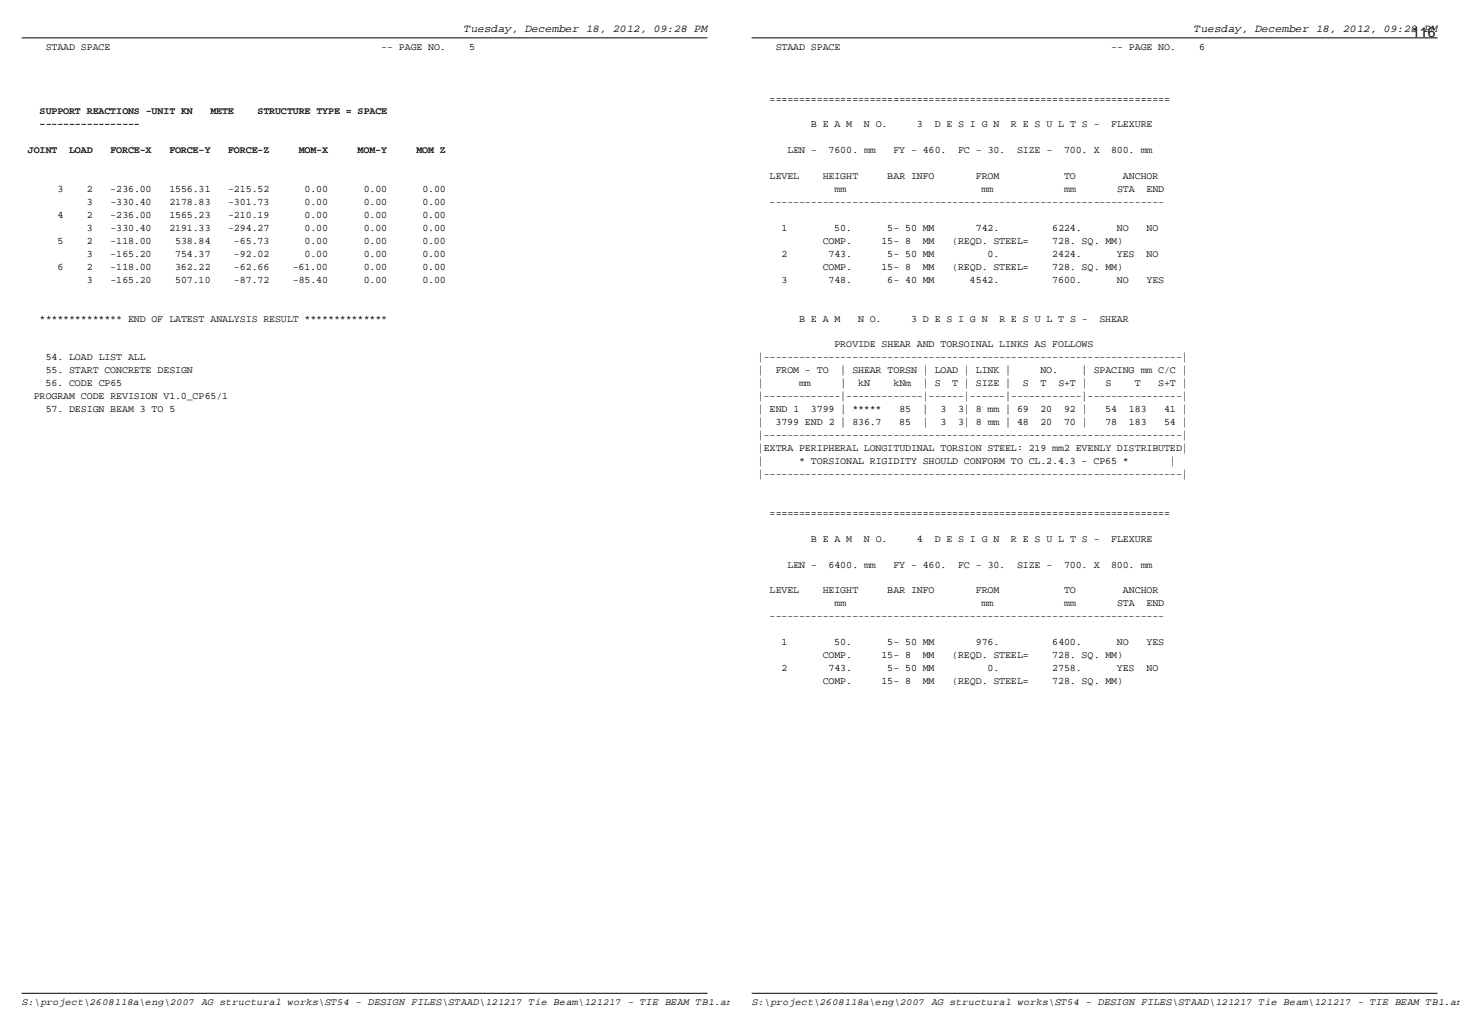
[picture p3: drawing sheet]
<svg xmlns="http://www.w3.org/2000/svg" width="297mm" height="210mm" viewBox="0 0 297 210" stroke-linecap="round" stroke-linejoin="round" font-family="sans-serif">
<defs><g id="words">
<text font-size="2.8" x="287.3" y="7.6">116</text>
<g font-size="2.3">
<text x="94.4" y="6.4">Tuesday, December 18, 2012, 09:28 PM</text>
<text x="242.9" y="6.4">Tuesday, December 18, 2012, 09:28 PM</text>
</g>
<g font-size="2">
<text x="9.3" y="10.2">STAAD SPACE</text>
<text x="77.5" y="10.2">-- PAGE NO.</text>
<text x="95.5" y="10.2">5</text>
<text x="157.8" y="10.2">STAAD SPACE</text>
<text x="226.1" y="10.2">-- PAGE NO.</text>
<text x="244" y="10.2">6</text>
<text x="8" y="23.2">SUPPORT REACTIONS -UNIT KN</text>
<text x="42.8" y="23.2">METE</text>
<text x="52.4" y="23.2">STRUCTURE TYPE = SPACE</text>
<text x="156.5" y="20.7">====================================================================</text>
<text x="8" y="25.8">-----------------</text>
<text x="165" y="25.9">B E A M</text>
<text x="175.8" y="25.9">N O.</text>
<text x="186.5" y="25.9">3</text>
<text x="190.2" y="25.9">D E S I G N</text>
<text x="205.6" y="25.9">R E S U L T S -</text>
<text x="226.1" y="25.9">FLEXURE</text>
<text x="5.7" y="31.2">JOINT</text>
<text x="14.1" y="31.2">LOAD</text>
<text x="22.5" y="31.2">FORCE-X</text>
<text x="34.5" y="31.2">FORCE-Y</text>
<text x="46.4" y="31.2">FORCE-Z</text>
<text x="60.8" y="31.2">MOM-X</text>
<text x="72.7" y="31.2">MOM-Y</text>
<text x="84.7" y="31.2">MOM Z</text>
<text x="160.2" y="31.2">LEN -</text>
<text x="168.6" y="31.2">7600. mm</text>
<text x="181.8" y="31.2">FY - 460.</text>
<text x="194.9" y="31.2">FC - 30.</text>
<text x="206.9" y="31.2">SIZE -</text>
<text x="216.5" y="31.2">700. X</text>
<text x="226" y="31.2">800. mm</text>
<text x="11.7" y="39.1">3</text>
<text x="17.7" y="41.7">3</text>
<text x="17.7" y="39.1">2</text>
<text x="22.4" y="39.1">-236.00</text>
<text x="22.5" y="41.7">-330.40</text>
<text x="34.5" y="41.7">2178.83</text>
<text x="34.5" y="39.1">1556.31</text>
<text x="46.4" y="41.7">-301.73</text>
<text x="46.4" y="39.1">-215.52</text>
<text x="62" y="41.7">0.00</text>
<text x="62" y="39.1">0.00</text>
<text x="74" y="41.7">0.00</text>
<text x="74" y="39.1">0.00</text>
<text x="85.9" y="41.7">0.00</text>
<text x="85.9" y="39.1">0.00</text>
<text x="156.5" y="41.7">-------------------------------------------------------------------</text>
<text x="156.5" y="36.5">LEVEL</text>
<text x="167.4" y="36.5">HEIGHT</text>
<text x="169.8" y="39.1">mm</text>
<text x="180.5" y="36.5">BAR INFO</text>
<text x="198.5" y="36.5">FROM</text>
<text x="199.7" y="39.1">mm</text>
<text x="216.5" y="36.5">TO</text>
<text x="216.5" y="39.1">mm</text>
<text x="227.2" y="39.1">STA</text>
<text x="228.4" y="36.5">ANCHOR</text>
<text x="233.3" y="39.1">END</text>
<text x="11.7" y="44.4">4</text>
<text x="17.7" y="47">3</text>
<text x="17.7" y="44.4">2</text>
<text x="22.4" y="44.4">-236.00</text>
<text x="22.5" y="47">-330.40</text>
<text x="34.5" y="47">2191.33</text>
<text x="34.5" y="44.4">1565.23</text>
<text x="46.4" y="47">-294.27</text>
<text x="46.4" y="44.4">-210.19</text>
<text x="62" y="47">0.00</text>
<text x="62" y="44.4">0.00</text>
<text x="74" y="47">0.00</text>
<text x="74" y="44.4">0.00</text>
<text x="85.9" y="47">0.00</text>
<text x="85.9" y="44.4">0.00</text>
<text x="159" y="47">1</text>
<text x="169.7" y="47">50.</text>
<text x="180.5" y="47">5- 50 MM</text>
<text x="198.5" y="47">742.</text>
<text x="214" y="47">6224.</text>
<text x="227.2" y="47">NO</text>
<text x="233.2" y="47">NO</text>
<text x="11.7" y="49.6">5</text>
<text x="17.7" y="52.2">3</text>
<text x="17.7" y="49.6">2</text>
<text x="22.4" y="49.6">-118.00</text>
<text x="22.4" y="52.2">-165.20</text>
<text x="35.6" y="49.6">538.84</text>
<text x="35.6" y="52.2">754.37</text>
<text x="47.6" y="49.6">-65.73</text>
<text x="47.6" y="52.2">-92.02</text>
<text x="62" y="49.6">0.00</text>
<text x="62" y="52.2">0.00</text>
<text x="74" y="49.6">0.00</text>
<text x="74" y="52.2">0.00</text>
<text x="85.9" y="49.6">0.00</text>
<text x="85.9" y="52.2">0.00</text>
<text x="159" y="52.2">2</text>
<text x="167.4" y="49.6">COMP.</text>
<text x="168.5" y="52.2">743.</text>
<text x="179.3" y="49.6">15- 8</text>
<text x="180.5" y="52.2">5- 50 MM</text>
<text x="187.7" y="49.6">MM</text>
<text x="193.7" y="49.6">(REQD. STEEL=</text>
<text x="200.9" y="52.2">0.</text>
<text x="214" y="52.2">2424.</text>
<text x="214" y="49.6">728. SQ. MM)</text>
<text x="227.2" y="52.2">YES</text>
<text x="233.2" y="52.2">NO</text>
<text x="11.7" y="54.9">6</text>
<text x="17.7" y="57.5">3</text>
<text x="17.7" y="54.9">2</text>
<text x="22.4" y="54.9">-118.00</text>
<text x="22.5" y="57.5">-165.20</text>
<text x="35.6" y="54.9">362.22</text>
<text x="35.6" y="57.5">507.10</text>
<text x="47.6" y="57.5">-87.72</text>
<text x="47.6" y="54.9">-62.66</text>
<text x="59.6" y="54.9">-61.00</text>
<text x="59.6" y="57.5">-85.40</text>
<text x="74" y="57.5">0.00</text>
<text x="74" y="54.9">0.00</text>
<text x="85.9" y="57.5">0.00</text>
<text x="85.9" y="54.9">0.00</text>
<text x="159" y="57.5">3</text>
<text x="167.4" y="54.9">COMP.</text>
<text x="168.6" y="57.5">748.</text>
<text x="179.3" y="54.9">15- 8</text>
<text x="180.5" y="57.5">6- 40 MM</text>
<text x="187.7" y="54.9">MM</text>
<text x="193.7" y="54.9">(REQD. STEEL=</text>
<text x="197.3" y="57.5">4542.</text>
<text x="214" y="57.5">7600.</text>
<text x="214" y="54.9">728. SQ. MM)</text>
<text x="227.2" y="57.5">NO</text>
<text x="233.2" y="57.5">YES</text>
<text x="8" y="65.4">************** END OF LATEST ANALYSIS RESULT **************</text>
<text x="162.6" y="65.4">B E A M</text>
<text x="174.6" y="65.4">N O.</text>
<text x="185.3" y="65.4">3 D E S I G N</text>
<text x="203.3" y="65.4">R E S U L T S -</text>
<text x="223.6" y="65.4">SHEAR</text>
<text x="169.8" y="70.7">PROVIDE SHEAR AND TORSOINAL LINKS AS FOLLOWS</text>
<text x="9.3" y="73.3">54. LOAD LIST ALL</text>
<text x="9.3" y="75.9">55. START CONCRETE DESIGN</text>
<text x="154.2" y="73.3">|-----------------------------------------------------------------------|</text>
<text x="154.2" y="75.9">|</text>
<text x="157.8" y="75.9">FROM - TO</text>
<text x="170.9" y="75.9">| SHEAR TORSN | LOAD | LINK |</text>
<text x="211.7" y="75.9">NO.</text>
<text x="220" y="75.9">| SPACING mm C/C |</text>
<text x="6.9" y="81.2">PROGRAM CODE REVISION V1.0_CP65/1</text>
<text x="9.3" y="78.6">56. CODE CP65</text>
<text x="9.3" y="83.8">57. DESIGN BEAM 3 TO 5</text>
<text x="154.2" y="81.2">|-------------|-------------|------|------|------------|----------------|</text>
<text x="154.2" y="83.8">| END 1</text>
<text x="154.2" y="78.6">|</text>
<text x="162.6" y="78.6">mm</text>
<text x="164.9" y="83.8">3799 | *****</text>
<text x="171" y="78.6">|</text>
<text x="174.6" y="78.6">kN</text>
<text x="181.8" y="78.6">kNm</text>
<text x="183" y="83.8">85</text>
<text x="187.7" y="83.8">|</text>
<text x="187.7" y="78.6">| S</text>
<text x="191.3" y="83.8">3</text>
<text x="193.7" y="78.6">T | SIZE |</text>
<text x="194.9" y="83.8">3| 8 mm | 69</text>
<text x="208.1" y="78.6">S</text>
<text x="211.7" y="83.8">20</text>
<text x="211.7" y="78.6">T</text>
<text x="215.3" y="78.6">S+T |</text>
<text x="216.5" y="83.8">92 |</text>
<text x="224.8" y="83.8">54</text>
<text x="224.9" y="78.6">S</text>
<text x="229.6" y="83.8">183</text>
<text x="230.9" y="78.6">T</text>
<text x="235.6" y="78.6">S+T |</text>
<text x="236.8" y="83.8">41 |</text>
<text x="154.2" y="89.2">|-----------------------------------------------------------------------|</text>
<text x="154.2" y="86.5">|</text>
<text x="157.8" y="86.5">3799 END 2 | 836.7</text>
<text x="182.9" y="86.5">85</text>
<text x="187.7" y="86.5">|</text>
<text x="191.3" y="86.5">3</text>
<text x="194.9" y="86.5">3| 8 mm | 48</text>
<text x="211.7" y="86.5">20</text>
<text x="216.5" y="86.5">70 |</text>
<text x="224.9" y="86.5">78</text>
<text x="229.6" y="86.5">183</text>
<text x="236.8" y="86.5">54 |</text>
<text x="154.2" y="91.8">|EXTRA PERIPHERAL LONGITUDINAL TORSION STEEL: 219 mm2 EVENLY DISTRIBUTED|</text>
<text x="154.2" y="94.4">|</text>
<text x="162.6" y="94.4">* TORSIONAL RIGIDITY SHOULD CONFORM TO CL.2.4.3 - CP65 *</text>
<text x="238" y="94.4">|</text>
<text x="154.2" y="97">|-----------------------------------------------------------------------|</text>
<text x="156.5" y="104.9">====================================================================</text>
<text x="165" y="110.2">B E A M</text>
<text x="175.8" y="110.2">N O.</text>
<text x="186.5" y="110.2">4</text>
<text x="190.2" y="110.2">D E S I G N</text>
<text x="205.6" y="110.2">R E S U L T S -</text>
<text x="226.1" y="110.2">FLEXURE</text>
<text x="160.2" y="115.5">LEN -</text>
<text x="168.6" y="115.5">6400. mm</text>
<text x="181.8" y="115.5">FY - 460.</text>
<text x="194.9" y="115.5">FC - 30.</text>
<text x="206.9" y="115.5">SIZE -</text>
<text x="216.5" y="115.5">700. X</text>
<text x="226" y="115.5">800. mm</text>
<text x="156.5" y="126">-------------------------------------------------------------------</text>
<text x="156.5" y="120.7">LEVEL</text>
<text x="167.4" y="120.7">HEIGHT</text>
<text x="169.8" y="123.4">mm</text>
<text x="180.5" y="120.7">BAR INFO</text>
<text x="198.5" y="120.7">FROM</text>
<text x="199.7" y="123.4">mm</text>
<text x="216.5" y="120.7">TO</text>
<text x="216.5" y="123.4">mm</text>
<text x="227.2" y="123.4">STA</text>
<text x="228.4" y="120.7">ANCHOR</text>
<text x="233.3" y="123.4">END</text>
<text x="159" y="131.2">1</text>
<text x="169.7" y="131.2">50.</text>
<text x="180.5" y="131.2">5- 50 MM</text>
<text x="198.5" y="131.2">976.</text>
<text x="214" y="131.2">6400.</text>
<text x="227.2" y="131.2">NO</text>
<text x="233.2" y="131.2">YES</text>
<text x="159" y="136.6">2</text>
<text x="167.4" y="133.9">COMP.</text>
<text x="168.5" y="136.6">743.</text>
<text x="179.3" y="133.9">15- 8</text>
<text x="180.5" y="136.6">5- 50 MM</text>
<text x="187.7" y="133.9">MM</text>
<text x="193.7" y="133.9">(REQD. STEEL=</text>
<text x="200.9" y="136.6">0.</text>
<text x="214" y="136.6">2758.</text>
<text x="214" y="133.9">728. SQ. MM)</text>
<text x="227.2" y="136.6">YES</text>
<text x="233.2" y="136.6">NO</text>
<text x="167.4" y="139.2">COMP.</text>
<text x="179.3" y="139.2">15- 8</text>
<text x="187.7" y="139.2">MM</text>
<text x="193.7" y="139.2">(REQD. STEEL=</text>
<text x="214" y="139.2">728. SQ. MM)</text>
<text x="4.5" y="204.6">S:\project\2608118a\eng\2007 AG structural works\ST54 - DESIGN FILES\STAAD\121217 Tie Beam\121217 - TIE BEAM TB1.anl</text>
<text x="130.2" y="204.6">Page 5 of 9</text>
<text x="153" y="204.6">S:\project\2608118a\eng\2007 AG structural works\ST54 - DESIGN FILES\STAAD\121217 Tie Beam\121217 - TIE BEAM TB1.anl</text>
<text x="278.7" y="204.6">Page 6 of 9</text>
</g>
</g></defs>
<path d="M4.4 7.7h139.5" fill="none" stroke="#000" stroke-width=".2"/>
<g fill="#fefffe">
<path d="M94.3 4.4h49.9v2.6h-49.9z"/>
<path d="M4.4 8.4h92.2v2.2h-92.2z"/>
<path d="M4.4 16.3h1.2v2.2h-1.2z"/>
<path d="M4.4 18.9h1.2v2.2h-1.2z"/>
<path d="M4.4 21.5h74.3v2.2h-74.3z"/>
<path d="M4.4 24.1h24v2.2h-24z"/>
<path d="M4.4 26.8h1.2v2.2h-1.2z"/>
<path d="M4.4 29.5h86.2v2.2h-86.2z"/>
<path d="M4.4 32.1h1.2v2.2h-1.2z"/>
<path d="M4.4 37.3h86.2v2.2h-86.2z"/>
<path d="M4.4 40h86.2v2.2h-86.2z"/>
<path d="M4.4 42.6h86.2v2.2h-86.2z"/>
<path d="M4.4 45.2h86.2v2.2h-86.2z"/>
<path d="M4.4 47.8h86.2v2.2h-86.2z"/>
<path d="M4.4 50.5h86.2v2.2h-86.2z"/>
<path d="M4.4 53.1h86.2v2.3h-86.2z"/>
<path d="M4.4 55.8h86.2v2.2h-86.2z"/>
<path d="M4.4 58.4h1.2v2.2h-1.2z"/>
<path d="M4.4 61h1.2v2.2h-1.2z"/>
<path d="M4.4 63.7h74.3v2.2h-74.3z"/>
<path d="M4.4 66.3h1.2v2.2h-1.2z"/>
<path d="M4.4 68.9h1.2v2.2h-1.2z"/>
<path d="M4.4 71.5h25.1v2.2h-25.1z"/>
<path d="M4.4 74.2h34.7v2.2h-34.7z"/>
<path d="M4.4 76.8h20.4v2.3h-20.4z"/>
<path d="M4.4 79.5h41.9v2.2h-41.9z"/>
<path d="M4.4 82.1h31.2v2.2h-31.2z"/>
</g>
<path d="M4.4 202.1h139.5" fill="none" stroke="#000" stroke-width=".2"/>
<g fill="#fefffe">
<path d="M130.1 202.8h13.8v2.3h-13.8z"/>
<path d="M4.4 202.8h144.1v2.3h-144.1z"/>
</g>
<path d="M152.9 7.7h139.5" fill="none" stroke="#000" stroke-width=".2"/>
<g fill="#fefffe">
<path d="M242.8 4.4h49.9v2.6h-49.9z"/>
<path d="M152.9 8.4h92.2v2.2h-92.2z"/>
<path d="M152.9 13.6h1.2v2.2h-1.2z"/>
<path d="M152.9 16.3h1.2v2.2h-1.2z"/>
<path d="M152.9 18.9h85v2.2h-85z"/>
<path d="M152.9 21.5h1.2v2.2h-1.2z"/>
<path d="M152.9 24.1h81.5v2.2h-81.5z"/>
<path d="M152.9 26.8h1.2v2.2h-1.2z"/>
<path d="M152.9 29.5h81.5v2.2h-81.5z"/>
<path d="M152.9 32.1h1.2v2.2h-1.2z"/>
<path d="M152.9 34.7h82.6v2.2h-82.6z"/>
<path d="M152.9 37.3h83.8v2.2h-83.8z"/>
<path d="M152.9 40h83.8v2.2h-83.8z"/>
<path d="M152.9 42.6h1.2v2.2h-1.2z"/>
<path d="M152.9 45.2h82.6v2.2h-82.6z"/>
<path d="M152.9 47.8h75.4v2.2h-75.4z"/>
<path d="M152.9 50.5h82.6v2.2h-82.6z"/>
<path d="M152.9 53.1h75.4v2.3h-75.4z"/>
<path d="M152.9 55.8h83.8v2.2h-83.8z"/>
<path d="M152.9 58.4h1.2v2.2h-1.2z"/>
<path d="M152.9 61h1.2v2.2h-1.2z"/>
<path d="M152.9 63.7h76.6v2.2h-76.6z"/>
<path d="M152.9 66.3h1.2v2.2h-1.2z"/>
<path d="M152.9 68.9h69.4v2.2h-69.4z"/>
<path d="M152.9 71.5h88.7v2.2h-88.7z"/>
<path d="M152.9 74.2h88.7v2.2h-88.7z"/>
<path d="M152.9 76.8h88.7v2.3h-88.7z"/>
<path d="M152.9 79.5h88.7v2.2h-88.7z"/>
<path d="M152.9 82.1h88.7v2.2h-88.7z"/>
<path d="M152.9 84.8h88.7v2.2h-88.7z"/>
<path d="M152.9 87.4h88.7v2.2h-88.7z"/>
<path d="M152.9 90h88.7v2.2h-88.7z"/>
<path d="M152.9 92.6h86.2v2.2h-86.2z"/>
<path d="M152.9 95.2h88.7v2.3h-88.7z"/>
<path d="M152.9 97.9h1.2v2.2h-1.2z"/>
<path d="M152.9 100.5h1.2v2.3h-1.2z"/>
<path d="M152.9 103.2h85v2.2h-85z"/>
<path d="M152.9 105.8h1.2v2.2h-1.2z"/>
<path d="M152.9 108.5h81.5v2.2h-81.5z"/>
<path d="M152.9 111.1h1.2v2.2h-1.2z"/>
<path d="M152.9 113.7h81.5v2.2h-81.5z"/>
<path d="M152.9 116.3h1.2v2.2h-1.2z"/>
<path d="M152.9 119h82.6v2.2h-82.6z"/>
<path d="M152.9 121.6h83.8v2.2h-83.8z"/>
<path d="M152.9 124.2h83.8v2.3h-83.8z"/>
<path d="M152.9 126.8h1.2v2.3h-1.2z"/>
<path d="M152.9 129.5h83.8v2.2h-83.8z"/>
<path d="M152.9 132.2h75.4v2.2h-75.4z"/>
<path d="M152.9 134.8h82.6v2.2h-82.6z"/>
<path d="M152.9 137.4h75.4v2.2h-75.4z"/>
</g>
<path d="M152.9 202.1h139.5" fill="none" stroke="#000" stroke-width=".2"/>
<g fill="#fefffe">
<path d="M278.6 202.8h13.8v2.3h-13.8z"/>
<path d="M152.9 202.8h144.1v2.3h-144.1z"/>
</g>
<use href="#words"/>
</svg>
